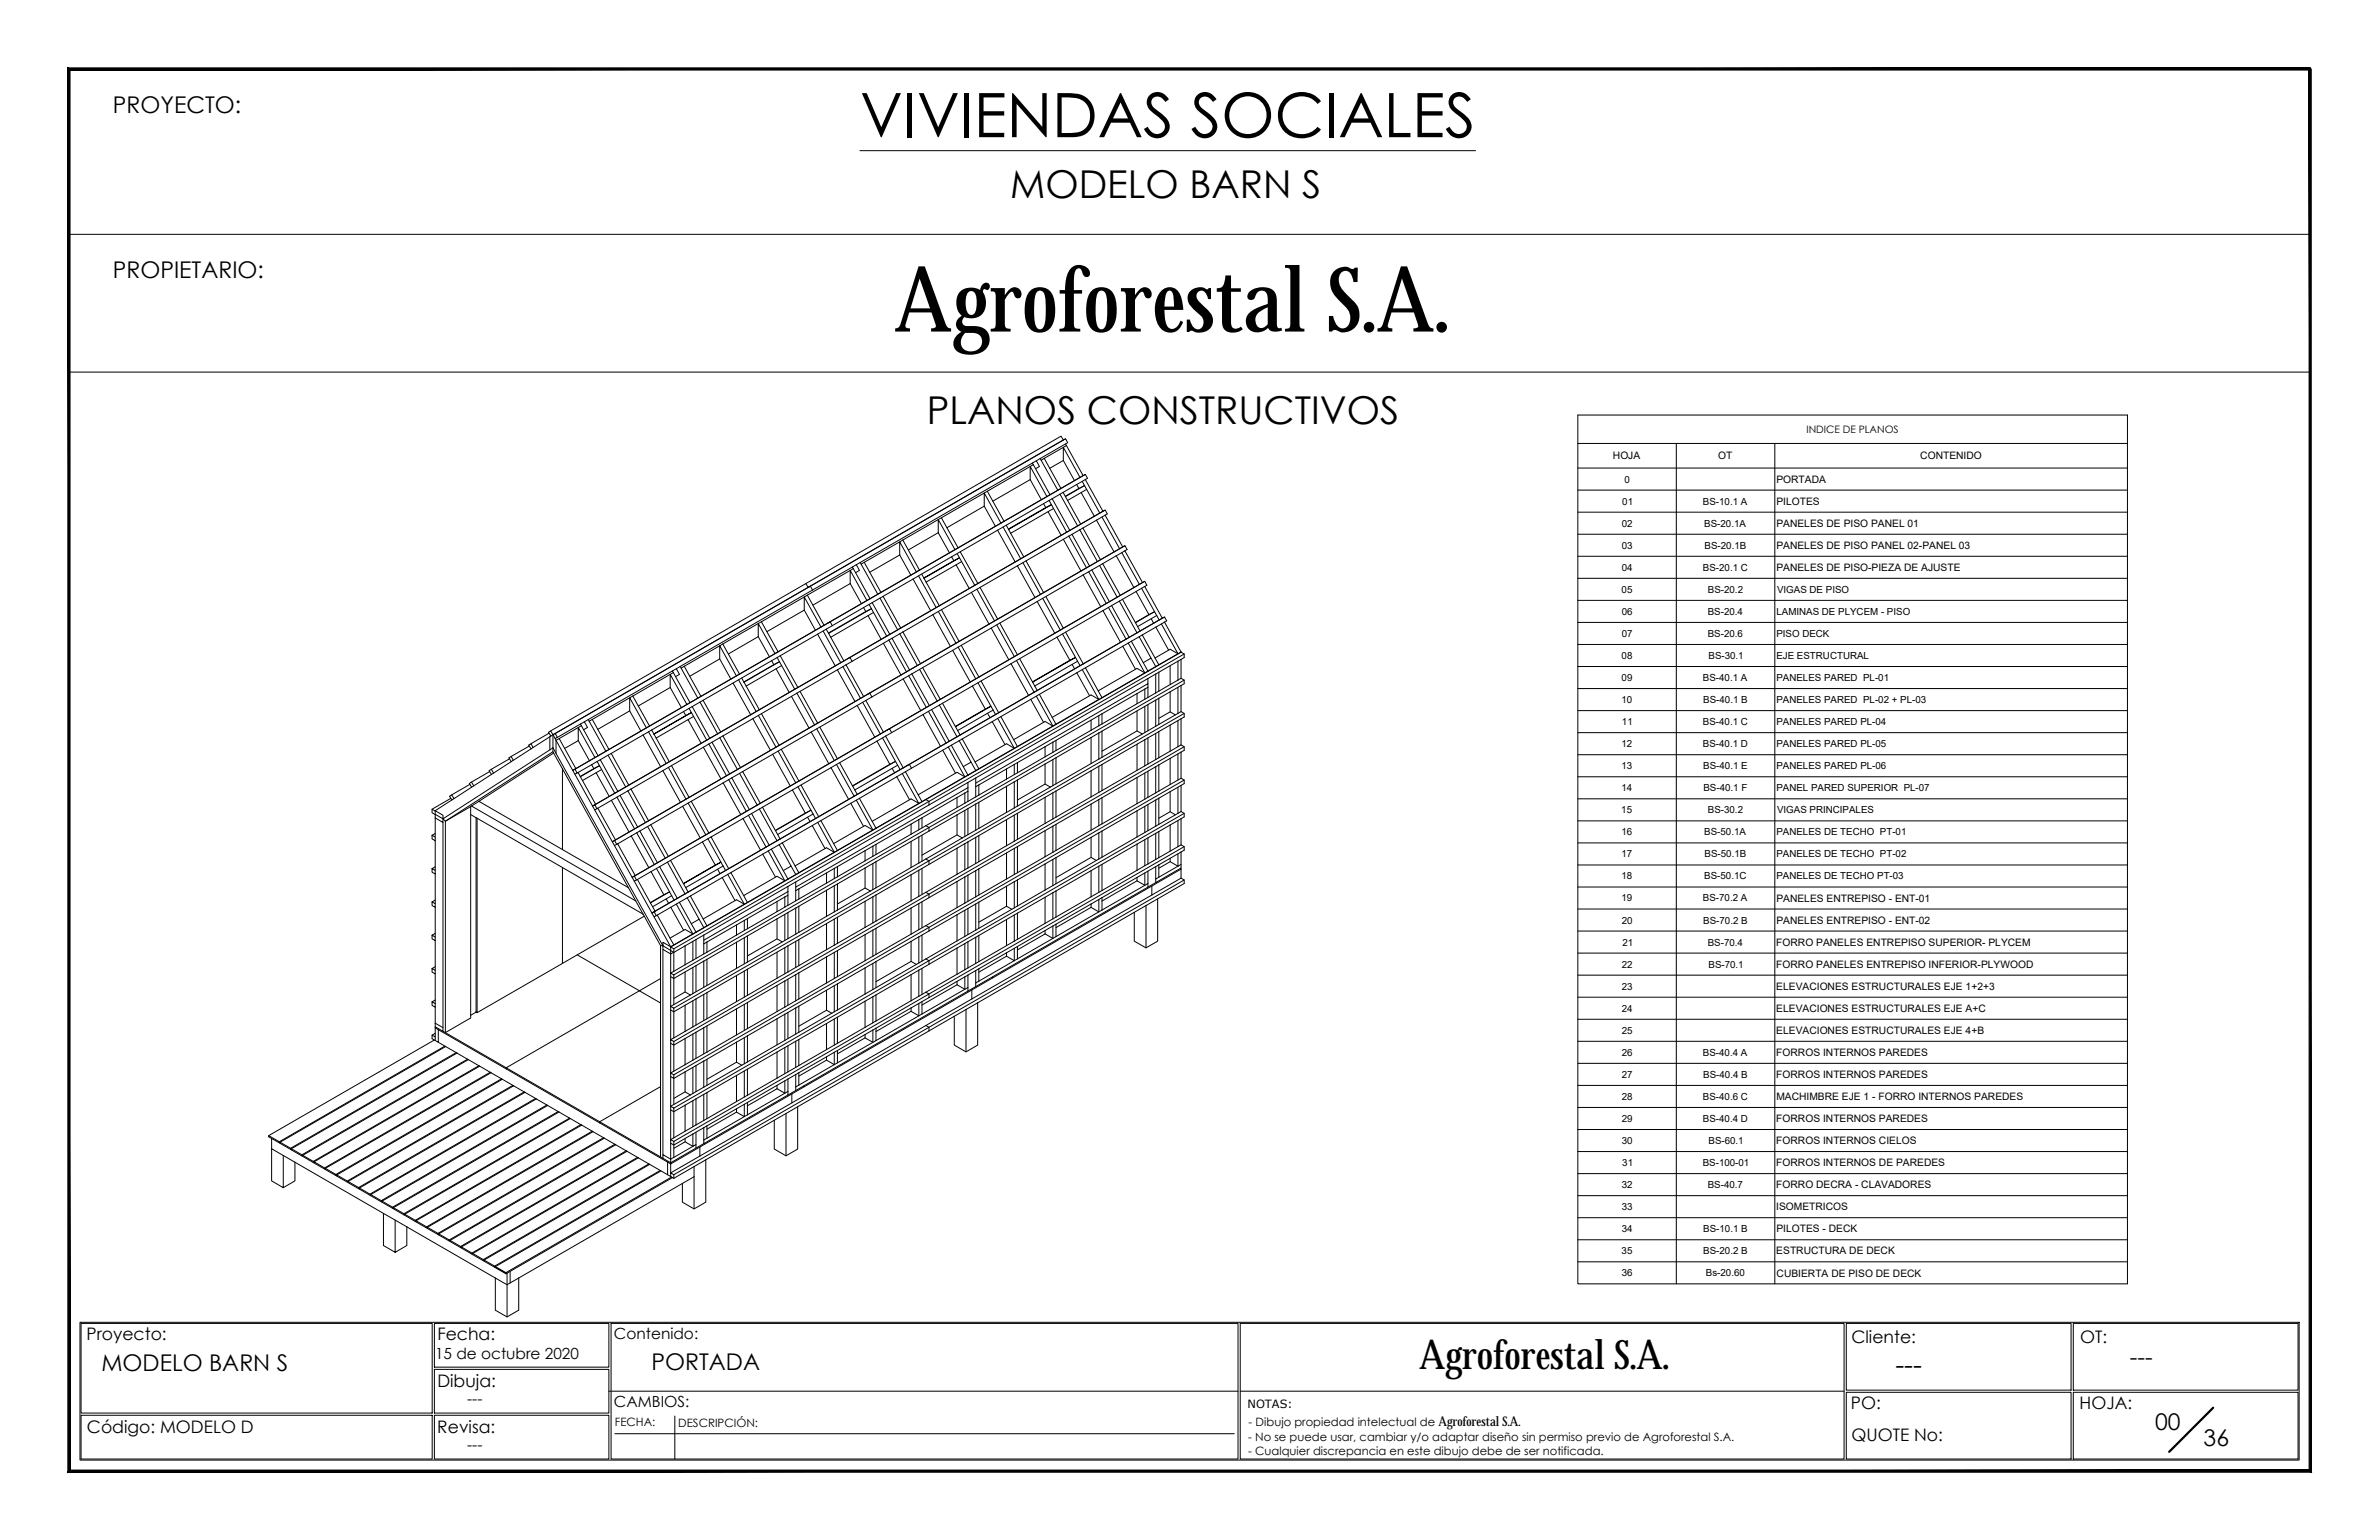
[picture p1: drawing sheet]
<svg xmlns="http://www.w3.org/2000/svg" width="432mm" height="279mm" viewBox="0 0 432 279" stroke-linecap="round" stroke-linejoin="round" font-family="sans-serif">
<defs><g id="words">
<text font-size="16.4" x="162.3" y="60.2">Agroforestal S.A.</text>
<text font-size="11.1" x="156.1" y="24.9">VIVIENDAS SOCIALES</text>
<text font-size="7.4" x="257.6" y="248.3">Agroforestal S.A.</text>
<g font-size="7">
<text x="183.4" y="35.9">MODELO BARN S</text>
<text x="168.2" y="77">PLANOS CONSTRUCTIVOS</text>
</g>
<text font-size="4.9" x="344" y="249.2">---</text>
<g font-size="4.2">
<text x="20.5" y="20.5">PROYECTO:</text>
<text x="20.5" y="50.5">PROPIETARIO:</text>
<text x="18.4" y="248.8">MODELO BARN S</text>
<text x="118.2" y="248.6">PORTADA</text>
<text x="386.6" y="247.6">---</text>
<text x="391.2" y="259.4">00</text>
<text x="400" y="262.3">36</text>
</g>
<g font-size="3.1">
<text x="15.7" y="243.2">Proyecto:</text>
<text x="79.4" y="243.2">Fecha:</text>
<text x="336.1" y="243.7">Cliente:</text>
<text x="377.6" y="243.6">OT:</text>
<text x="79.4" y="251.6">Dibuja:</text>
<text x="336" y="255.5">PO:</text>
<text x="377.5" y="255.5">HOJA:</text>
<text x="15.8" y="260">Código: MODELO D</text>
<text x="79.4" y="260.1">Revisa:</text>
<text x="336" y="261.5">QUOTE No:</text>
</g>
<g font-size="2.8">
<text x="111.4" y="242.9">Contenido:</text>
<text x="79" y="246.5">15 de octubre 2020</text>
<text x="84.8" y="254.8">---</text>
<text x="111.4" y="255.3">CAMBIOS:</text>
<text x="84.8" y="263.1">---</text>
</g>
<text font-size="2.4" x="261.1" y="258.8">Agroforestal S.A.</text>
<g font-size="2.1">
<text x="226.4" y="255.5">NOTAS:</text>
<text x="111.6" y="258.8">FECHA:</text>
<text x="123.1" y="258.8">DESCRIPCIÓN:</text>
<text x="226.6" y="261.4">- No se puede usar, cambiar y/o adaptar diseño sin permiso previo de Agroforestal S.A.</text>
<text x="226.6" y="263.9">- Cualquier discrepancia en este dibujo debe de ser notificada.</text>
<text x="226.6" y="258.8">- Dibujo propiedad intelectual de</text>
</g>
<g font-size="1.9">
<text x="292.8" y="83.4">HOJA</text>
<text x="311.9" y="83.4">OT</text>
<text x="327.9" y="78.5">INDICE DE PLANOS</text>
<text x="348.5" y="83.4">CONTENIDO</text>
<text x="322.4" y="87.6">PORTADA</text>
<text x="322.4" y="91.6">PILOTES</text>
<text x="322.4" y="95.6">PANELES DE PISO PANEL 01</text>
<text x="322.4" y="99.6">PANELES DE PISO PANEL 02-PANEL 03</text>
<text x="322.4" y="103.6">PANELES DE PISO-PIEZA DE AJUSTE</text>
<text x="322.4" y="163.6">PANELES ENTREPISO - ENT-01</text>
<text x="322.4" y="167.6">PANELES ENTREPISO - ENT-02</text>
<text x="322.4" y="171.6">FORRO PANELES ENTREPISO SUPERIOR- PLYCEM</text>
<text x="322.4" y="175.6">FORRO PANELES ENTREPISO INFERIOR-PLYWOOD</text>
<text x="322.4" y="179.6">ELEVACIONES ESTRUCTURALES EJE 1+2+3</text>
<text x="322.4" y="183.6">ELEVACIONES ESTRUCTURALES EJE A+C</text>
<text x="322.4" y="187.6">ELEVACIONES ESTRUCTURALES EJE 4+B</text>
<text x="322.4" y="191.6">FORROS INTERNOS PAREDES</text>
<text x="322.4" y="195.6">FORROS INTERNOS PAREDES</text>
<text x="322.4" y="203.6">FORROS INTERNOS PAREDES</text>
<text x="322.4" y="199.6">MACHIMBRE EJE 1 - FORRO INTERNOS PAREDES</text>
<text x="322.4" y="207.6">FORROS INTERNOS CIELOS</text>
<text x="322.4" y="211.6">FORROS INTERNOS DE PAREDES</text>
<text x="322.4" y="215.6">FORRO DECRA - CLAVADORES</text>
<text x="322.4" y="219.6">ISOMETRICOS</text>
<text x="322.4" y="227.6">ESTRUCTURA DE DECK</text>
<text x="322.4" y="223.6">PILOTES - DECK</text>
<text x="322.5" y="231.6">CUBIERTA DE PISO DE DECK</text>
</g>
<g font-size="1.8">
<text x="294.8" y="87.5">0</text>
<text x="294.3" y="95.5">02</text>
<text x="294.5" y="91.5">01</text>
<text x="309.1" y="91.6">BS-10.1 A</text>
<text x="309.3" y="95.6">BS-20.1A</text>
<text x="294.3" y="99.5">03</text>
<text x="309.4" y="99.6">BS-20.1B</text>
<text x="294.3" y="107.5">05</text>
<text x="294.3" y="103.5">04</text>
<text x="309.1" y="103.6">BS-20.1 C</text>
<text x="310" y="107.6">BS-20.2</text>
<text x="322.5" y="107.6">VIGAS DE PISO</text>
<text x="294.3" y="111.5">06</text>
<text x="310" y="111.6">BS-20.4</text>
<text x="322.4" y="111.6">LAMINAS DE PLYCEM - PISO</text>
<text x="294.3" y="119.5">08</text>
<text x="294.3" y="115.5">07</text>
<text x="310" y="115.6">BS-20.6</text>
<text x="310.1" y="119.6">BS-30.1</text>
<text x="322.4" y="115.6">PISO DECK</text>
<text x="322.4" y="119.6">EJE ESTRUCTURAL</text>
<text x="294.3" y="123.5">09</text>
<text x="309.1" y="123.6">BS-40.1 A</text>
<text x="322.4" y="123.6">PANELES PARED PL-01</text>
<text x="294.3" y="127.6">10</text>
<text x="294.4" y="131.6">11</text>
<text x="309.1" y="131.6">BS-40.1 C</text>
<text x="309.1" y="127.6">BS-40.1 B</text>
<text x="322.4" y="127.6">PANELES PARED PL-02 + PL-03</text>
<text x="322.4" y="131.6">PANELES PARED PL-04</text>
<text x="294.3" y="135.6">12</text>
<text x="309.1" y="135.6">BS-40.1 D</text>
<text x="322.4" y="135.6">PANELES PARED PL-05</text>
<text x="294.3" y="139.6">13</text>
<text x="294.3" y="143.6">14</text>
<text x="309.1" y="139.6">BS-40.1 E</text>
<text x="309.2" y="143.6">BS-40.1 F</text>
<text x="322.4" y="139.6">PANELES PARED PL-06</text>
<text x="322.4" y="143.6">PANEL PARED SUPERIOR PL-07</text>
<text x="294.3" y="147.6">15</text>
<text x="310" y="147.6">BS-30.2</text>
<text x="322.5" y="147.6">VIGAS PRINCIPALES</text>
<text x="294.3" y="151.6">16</text>
<text x="294.3" y="155.6">17</text>
<text x="309.3" y="151.6">BS-50.1A</text>
<text x="309.4" y="155.6">BS-50.1B</text>
<text x="322.4" y="151.6">PANELES DE TECHO PT-01</text>
<text x="322.4" y="155.6">PANELES DE TECHO PT-02</text>
<text x="294.3" y="159.6">18</text>
<text x="309.3" y="159.6">BS-50.1C</text>
<text x="322.4" y="159.6">PANELES DE TECHO PT-03</text>
<text x="294.3" y="163.6">19</text>
<text x="294.4" y="167.6">20</text>
<text x="309.1" y="163.6">BS-70.2 A</text>
<text x="309.1" y="167.6">BS-70.2 B</text>
<text x="294.5" y="171.6">21</text>
<text x="310" y="171.6">BS-70.4</text>
<text x="294.4" y="175.6">22</text>
<text x="294.4" y="179.5">23</text>
<text x="310.1" y="175.6">BS-70.1</text>
<text x="294.4" y="183.6">24</text>
<text x="294.3" y="187.5">25</text>
<text x="294.4" y="191.5">26</text>
<text x="309.1" y="191.6">BS-40.4 A</text>
<text x="294.4" y="195.6">27</text>
<text x="309.1" y="195.6">BS-40.4 B</text>
<text x="294.3" y="199.5">28</text>
<text x="294.3" y="203.5">29</text>
<text x="309.1" y="199.6">BS-40.6 C</text>
<text x="309.1" y="203.6">BS-40.4 D</text>
<text x="294.3" y="207.5">30</text>
<text x="310.1" y="207.6">BS-60.1</text>
<text x="294.3" y="215.6">32</text>
<text x="294.5" y="211.6">31</text>
<text x="309.1" y="211.6">BS-100-01</text>
<text x="310" y="215.6">BS-40.7</text>
<text x="294.3" y="219.6">33</text>
<text x="294.3" y="227.6">35</text>
<text x="294.3" y="223.6">34</text>
<text x="309.1" y="223.6">BS-10.1 B</text>
<text x="309.1" y="227.6">BS-20.2 B</text>
<text x="294.3" y="231.6">36</text>
<text x="309.6" y="231.6">Bs-20.60</text>
</g>
</g></defs>
<!-- layer: 0 -->
<g fill="none" stroke="#000" stroke-width=".18">
<path d="M12.5 42.5h406.8M12.5 67.5h406.8M193.4 79.6l-46.7 27M163.9 98l3 5.4M163.9 98l-7 4M170.3 96.6v-2.3l3 5.4M170.3 96.6l-5.4 3.2M170.3 96.6l2 3.7M170.9 93.9l3 5.5-.6 .3M173.3 99.7l-6.4 3.7M178.6 91.8v-2.3l3.1 5.4M178.6 91.8l-6.7 3.9"/>
<path d="M178.6 91.8l2.1 3.7 1-.6M179.2 89.1l3 5.5M179.2 89.1l-15.3 8.9M181.1 96.2l-8.4 4.8M181.1 96.2l3.2 5.7M182.1 95.6l3.2 5.8M182.2 94.6l-.5 .3M182.6 95.3l.5 .8M183 96l7.8-4.4-7.7 4.5 .3 .7M183.4 96.8l2.4 4.2M187 87v-2.4l3 5.5M187 87l-6.8 3.9"/>
<path d="M187 87l2 3.7M187.4 84l.1 .3M187.4 84l-32 18.5M187.5 84.3l-8.3 4.8M187.5 84.3l.5 .7M188 85l2.6 4.8M188.1 83.6l.6 1-.7 .4M188.1 83.6l-.7 .4M188.8 83.2l5-2.9-.4-.7-.4 .2-.4-.7-46.3 26.8M188.8 83.2l.2 .3M188.8 83.2l-.7 .4M189.4 91.4l-8.3 4.8"/>
<path d="M189.4 91.4l.4 .7M189.5 83.2l-.5 .3 3 5.4M189.5 83.2l3.1 5.4-2 1.2M190 90.1l-7.8 4.5M190.2 92.8l2.4 4.3M190.4 90.8l.8 1.5M190.4 90.8l-1 .6M190.6 89.8l-.6 .3M191 90.5l3.2 5.7M191 90.5l-.6 .3M191.2 92.3l-7.8 4.5M191.2 92.3l2.4 4.3"/>
<path d="M192.4 89.7l3.2 5.7M192.4 89.7l-1.4 .8M193 89.3l.4 .8M193 89.3l-.6 .4M193 83.5v-2.3l3 5.4M193 83.5l2 3.7 1.6-.9M193 83.5l-2.5 1.5M193 97.8l-8.3 4.9M193 97.8l3.2 5.8 1-.6M193.4 90.1l.4 .7M193.4 80.5l.2 .3M193.6 80.8l3 5.5"/>
<path d="M193.6 80.8l-4.1 2.4M193.8 90.8l2.4 4.3M194 97.3l3.2 5.7M194.6 96.9l3.2 5.8M194.6 96.9l-1.6 .9M195.4 87.9l.4 .7M195.4 87.9l-2.4 1.4M195.6 95.4l-9.8 5.6M196 96.1l3.2 5.8M196 96.1l-1.4 .8M196.2 95.1l-.6 .3M196.2 89.4l2.4 4.3"/>
<path d="M196.4 87.3l.5 .8-3.5 1.9M196.6 95.8l3.1 5.7M196.6 95.8l-.6 .3M196.6 86.3l.4-.2 .4 .7-.4 .2M197 87l-1.6 .9M197 87l3.2 5.8M197 86.1l-92.6 53.5M197.2 88.8l-.3-.7-3.5 2M197.2 88.8l-3.4 2M197.2 88.8l2.4 4.3M198.6 93.7l-2.4 1.4M199 94.4l3.2 5.7"/>
<path d="M199 94.4l-2.4 1.4M200 93.8l3.2 5.7M200.2 92.8l.4-.3 .4 .7-.4 .3M200.2 92.8l-1.6 .9M200.6 93.5l-1.6 .9M200.6 93.5l3.2 5.7M200.6 92.5l-93.1 53.7 .4 .7 .5-.2-.4-.7M203.8 99.2l.4-.2 .4 .7-.4 .2M203.8 99.2l-1.6 .9M204.2 99.9l-1.6 .9M204.2 99.9l3.2 5.8M204.2 99l-93.1 53.7 .4 .7 .4-.2-.4-.7"/>
<path d="M130.6 119.5v-2.3l3.1 5.4M130.6 119.5l-5.4 3.2M130.6 119.5l2.1 3.7M131.2 116.8l3 5.5M131.2 116.8l-7 4.1M137.6 115.5v-2.4l3.1 5.5M137.6 115.5l2.1 3.7M137.6 115.5l-5.4 3.1M138.2 112.8l3 5.4M138.2 112.8l-7 4M140 119.9l-6.9 4M140 119.9l.5 .7"/>
<path d="M140.7 118.6l-6.5 3.7M141.1 119.3l.4 .8-6.5 3.7M141.2 118.2l-.5 .4M141.6 119l3.2 5.7M146 110.7v-2.4l3 5.5M146 110.7l2 3.6M146 110.7l-6.8 3.9M146.5 108l3.1 5.4M146.5 108l-8.3 4.8M146.7 106.6l-.4-.7-46.4 26.7M146.7 106.6l.4-.2 .4 .7M146.7 106.6l-46.3 26.7v2.4"/>
<path d="M147.1 106.4l-46.3 26.7M147.5 107.1l-24.7 14.2M148.4 115.1l-8.4 4.8M148.4 115.1l3.2 5.7M149 113.8l-7.8 4.4M149.4 114.5l3.2 5.7M149.6 113.4l-.6 .4M150 114.2l.4 .7M150 114.2l-1.6 .9M150.3 113l.4-.2 .4 .7M150.3 113l-.7 .4M150.8 115.6l2.4 4.3"/>
<path d="M151.1 113.5l-1.1 .7M153.9 119.5l.4-.2 .4 .7M154.3 105.9v-2.4l3 5.4M154.3 105.9l2 3.6M154.3 105.9l-6.8 3.9M154.7 120l-1.1 .6M154.7 102.9l.2 .3M154.9 103.2l-8.4 4.8M154.9 103.2l.4 .7M155.3 103.9l2.6 4.7M155.4 102.5l.6 1-.7 .4M155.4 102.5l-7.9 4.6"/>
<path d="M156.1 102.1l.2 .3M156.7 110.2l.4 .8M156.7 110.2l-5.6 3.3M156.9 102l-.6 .4 3 5.4M156.9 102l3 5.5M157.3 108.9l-7 4.1M157.6 111.7l2.3 4.3M157.7 109.7l.5 .7-7.8 4.5M157.7 109.7l-1 .5M157.9 108.6l-.6 .3M158.3 109.3l3.2 5.8-.6 .3M158.3 109.3l-.6 .4"/>
<path d="M158.5 111.1l-.3-.7-7.8 4.5 .4 .7M158.5 111.1l-7.7 4.5M158.5 111.1l2.4 4.3M159.3 107.8l-1.4 .8M159.7 108.5l3.2 5.8 .6-.4M159.7 108.5l-1.4 .8M159.9 107.5l-.6 .3M159.9 116l-7.3 4.2M160.3 108.2l3.2 5.7M160.3 108.2l-.6 .3M160.3 116.7l3.2 5.8M160.3 116.7l-5.6 3.3"/>
<path d="M160.9 115.4l-1 .6M161.3 116.1l3.2 5.8M161.3 116.1l-1 .6M161.9 115.8l3.2 5.7M161.9 115.8l-.6 .3M163.3 100.7v-2.4l3 5.5M163.3 100.7l-5.4 3.1M163.3 100.7l2 3.6M163.3 115l3.2 5.7M163.3 115l-1.4 .8M163.9 114.7l3.2 5.7M165.7 105.1l3.2 5.7"/>
<path d="M165.7 105.1l-5.4 3.1M166.3 103.8l-6.4 3.7M166.7 104.5l3.2 5.7-6.4 3.7M166.9 103.4l-.6 .4M167.3 104.2l.4 .7M167.7 104.9l6.4-3.7-6.4 3.7M167.7 104.9l.4 .7M168.1 105.6l2.4 4.3 6.4-3.7M169.3 111.5l3.2 5.8M169.3 111.5l-6 3.5M170.3 110.9l3.2 5.8M170.9 110.6l3.2 5.8"/>
<path d="M172.7 101l-7 4.1M172.7 101l.4 .7M172.9 118l3.2 5.7M172.9 118l-5.4 3.1M173.5 116.7l-6.4 3.7M173.5 102.5l2.4 4.3M173.7 100.4l.8 1.5M173.9 117.4l3.2 5.8-6.4 3.7M174.1 116.4l-.6 .3M174.3 100.1l3.2 5.8M174.5 117.1l3.2 5.7 6.4-3.7M174.5 101.9l-6.4 3.7"/>
<path d="M174.5 101.9l2.4 4.3M176.3 107.5l-7 4M176.3 107.5l3.2 5.7M177.3 106.9l3.2 5.7M177.5 105.9l-.6 .3M177.9 106.6l3.2 5.7M179.9 114l-7 4M179.9 114l3.2 5.7M180.5 112.6l-6.4 3.8M180.9 113.4l3.2 5.7M181.1 112.3l-.6 .3M181.5 113l3.2 5.8"/>
<path d="M184.5 119.8l3.2 5.8M184.7 102.7l-8.4 4.8M184.7 102.7l3.2 5.7M184.7 118.8l-.6 .3M185.1 119.5l2.3 4.3M185.3 101.4l-7.8 4.5M185.7 102.1l3.1 5.7M185.8 101l-.5 .4M186.2 101.8l3.2 5.7-.6 .3M188.3 109.1l-8.4 4.9M188.3 109.1l3.1 5.8M188.8 107.8l-7.7 4.5"/>
<path d="M189.3 108.6l3.1 5.7M189.8 108.2l3.2 5.8M191.8 115.6l-8.3 4.8M191.8 115.6l2.4 4.2M192.4 114.3l-7.7 4.5M192.8 115l2.8 5M193 114l-.6 .3M193.4 114.7l3.2 5.7M195.6 120l-7.8 4.5M195.6 120l.4 .8M196.6 104.3l-8.3 4.8M196.6 104.3l3.2 5.8"/>
<path d="M197.6 103.7l3.2 5.8M197.6 103.7l-1 .6M197.8 102.7l-.6 .3M198.2 103.4l3.2 5.8M198.2 103.4l-.6 .3M199.2 101.9l-1.4 .8M199.6 102.6l3.2 5.7M199.6 102.6l-1.4 .8M199.7 101.5l-.5 .4M200.1 102.3l3.2 5.7M200.1 102.3l-.5 .3M200.2 110.8l-8.4 4.8"/>
<path d="M200.2 110.8l3.2 5.7M200.8 109.5l-7.8 4.5M201.2 110.2l3.2 5.8M201.4 109.2l-.6 .3M201.8 109.9l3.1 5.7M201.8 109.9l-1.6 .9M202.2 100.1l-2.5 1.4M202.6 100.8l3.2 5.8M202.6 100.8l-2.5 1.5M202.8 108.3l-1.4 .9M203.2 109.1l3.2 5.7M203.2 109.1l-1.4 .8"/>
<path d="M203.6 100.3l3.2 5.7M203.7 108.7l2.4 4.3M203.8 117.3l-8.4 4.8M203.8 117.3l2.3 4.1M204.4 116l-7.8 4.4M204.8 116.7l3 5.4M204.8 116.7l-1 .6M204.9 115.6l-.5 .4M205.3 116.3l2.2 3.9M205.3 116.3l-.5 .4M205.8 106.6l-3 1.7M206.1 113l.4 .7"/>
<path d="M206.2 107.3l2.3 4.2M206.2 107.3l-3 1.8M206.4 114.8l-1.5 .8M206.5 113.7l.4 .8M206.8 115.5l2.1 3.9-1.4 .8 .9 1.6M206.8 115.5l-1.5 .8M206.9 114.5l-.5 .3M207.2 106.7l2.4 4.3-3.5 1.9M207.3 115.2l3 5.4M207.3 115.2l-.5 .3M207.4 105.7l.4-.2 .4 .7-.4 .2M207.4 105.7l-1.6 .9"/>
<path d="M207.8 106.4l-1.6 .9M207.8 106.4l3.2 5.8M207.8 105.5l-92.7 53.5M208.9 119.4l.9 1.5M208.9 112.3l.5 .8M209.4 113.1l-2.5 1.4M209.8 113.8l2.3 4.2M209.8 113.8l-2.5 1.4M210 111.7l-.4-.7-3.5 2M210 111.7l-3.5 2M210 111.7l.4 .8M210.8 113.2l3 5.4-3.5 2"/>
<path d="M211 112.2l.4-.3 .4 .7-.4 .3M211 112.2l-1.6 .9M211.4 112.9l-1.6 .9M211.4 112.9l3 5.4M211.4 111.9l-93.1 53.7 .4 .7 .4-.2-.4-.7M213.8 120l-3.5 2M213.8 120v3.4M214.4 118.3l-.6 .3-1.4-.8-2.8 1.6M214.4 118.3l.5 .3v.7l-.5 .3M214.4 118.3h.1M214.4 119.6v3.5M214.4 118.3l-4.6 2.7"/>
<path d="M214.4 119.6l-.6 .4M214.9 118.6l-92.6 53.5M88.8 139.8l.4-.2 .4 .7-.4 .2zM88.9 140l-3.3 1.9M92.4 137.5l.4-.2 .4 .6-.4 .3zM92.5 137.7l-3.3 1.9M92.8 138.2l-3.2 2.1M96 135.2l.4-.3 .4 .7-.4 .3zM96.1 135.4l-3.3 1.9M96.4 135.9l-3.2 2M99.6 132.9l.3-.3 .5 .7-.4 .3zM99.7 133l-3.3 1.9"/>
<path d="M99.8 133.7v2.3l-19.4 12.6v-.7l-1.4-.8M99.8 133.7l-3 1.9M100 133.6l-.2 .1M100.4 135.7v.7l-19.6 12.6 4.6-2.7M100.4 133.3l.4-.2 .4 .7-.4 .2zM100.4 136.4l1.7 3.1M100.4 135.7l.5 1M100.4 135.7l-.6 .3M100.5 136.6l-13.6 8.8M100.8 134l3.1 5.8 .6-.4M101.5 134l-.6 .3v2.4l19.4 34.9v-.6l1.4 .8 .6-.4-3-5.4M101.5 134l3 5.4"/>
<path d="M102.1 139.5v14.6M102.1 139.5l14.6 26.4M103.9 139.8l.5-.2 .4 .7-.5 .2zM105 134.4v-2.4l3 5.4M105 134.4l-2.5 1.4M105 134.4l2 3.6M105.4 131.4l.5 1M105.4 131.4l-4.2 2.4M105.5 131.7l-4 2.3M105.9 132.4l2.7 4.7M106.1 131l.5 1-.7 .4M106.1 131l-.7 .4"/>
<path d="M106.8 130.5l.1 .4M106.8 130.5l-.7 .5M107 138l-2.5 1.4M107.4 138.7l.4 .7M107.4 138.7l-2.5 1.5M107.5 130.5l-.6 .4 3.1 5.4M107.5 130.5l3 5.5M108 137.4l-1 .6M108.4 138.2l.4 .7-3.5 2M108.4 138.2l-1 .5M108.6 137.1l-.6 .3M109 137.8l3.1 5.8"/>
<path d="M109 137.8l-.6 .4M109.2 139.6l-.4-.7-3.5 2M109.2 139.6l-3.5 2M109.2 139.6l2.4 4.3M110 136.3l-1.4 .8M110.4 137l3.2 5.8M110.5 136l-.5 .3M110.9 136.7l3.2 5.7M114.3 129v-2.4l3 5.4-1 .6M114.3 129l-5.8 3.3M114.3 129l2 3.6M114.9 126.3l-7.4 4.2"/>
<path d="M116.3 132.6l-5.8 3.4M116.7 133.4l-7.7 4.4M116.7 133.4l3.2 5.7M117.7 132.8l3.2 5.7M118.3 132.4l.4 .8M118.3 132.4l-1.6 1M118.7 133.2l6.8-3.9-6.8 3.9 .4 .7M118.7 133.2h.1M119.1 133.9l2.4 4.3M119.9 139.1l-5.8 3.3M120.3 139.8l3.2 5.8M120.9 138.5l-1 .6"/>
<path d="M121.3 139.2l3.2 5.8M121.3 139.2l-6.8 4M121.5 138.2l-.6 .3M121.6 124.7v-2.3l3.1 5.4-6.8 3.9-3-5.4M121.6 124.7l2.1 3.7M121.6 124.7l-5.7 3.4M121.9 138.9l3.2 5.8M121.9 138.9l-.6 .3M122 121.7l.2 .3M122 121.7l-15.2 8.8M122.2 122l-7.3 4.3M122.2 122l.4 .8"/>
<path d="M122.8 121.3l.5 1.1-.7 .4M122.8 121.3l-.8 .4M123.5 120.9l.1 .3M124.1 129.1l.4 .7M124.1 129.1l-5.8 3.3M124.2 120.9l-.6 .3 3.1 5.5-1.5 .8-2.6-4.7M124.2 120.9l3 5.4 6.5-3.7M124.9 130.6l2.4 4.3M125.1 128.5l.8 1.5M125.1 128.5l-1 .6M125.6 128.2l3.2 5.7M125.6 128.2l-.5 .3"/>
<path d="M125.9 130l-6.8 3.9M125.9 130l2.4 4.3M127.1 127.4l3.1 5.7M127.1 127.4l-1.5 .8M127.6 127.1l3.2 5.7M127.6 127.1l-.5 .3M127.7 135.6l3.2 5.7M127.7 135.6l-5.8 3.3M128.3 134.3l-6.8 3.9M128.7 135l3.2 5.7M128.7 135l-1 .6M128.8 133.9l-.5 .4"/>
<path d="M129.2 134.7l3.2 5.7M129.2 134.7l-.5 .3M130.2 133.1l-1.4 .8M130.6 133.8l3.2 5.8M130.6 133.8l-1.4 .9M130.8 132.8l-.6 .3M131.2 133.5l3.2 5.8M133.1 123.9l3.1 5.8M133.1 123.9l-5.5 3.2M133.8 139.6l-1.4 .8M134 123.3l3.2 5.8M134.2 122.3l-.5 .3"/>
<path d="M134.4 139.3l-.6 .3M134.6 123l.4 .8M134.8 140l3.2 5.7M134.8 140l-.6 .3M135 123.8l.4 .7M135.4 124.5l2.4 4.3M136.6 130.4l3.2 5.7M136.6 130.4l-6 3.4M137.2 129.1l-6.4 3.7M137.6 129.8l3.2 5.8M137.8 128.8l-.6 .3M138.2 129.5l3.2 5.7"/>
<path d="M140.2 136.9l3.2 5.7M140.2 136.9l-5.4 3.1M140.8 135.6l-6.4 3.7M140.9 121.3l2.3 4.3M141.2 136.3l3.2 5.7M141.4 135.2l-.6 .4M141.8 135.9l3.2 5.8M141.9 120.8l-.4-.7-6.5 3.6M141.9 120.8l-6.5 3.7M141.9 120.8l2.4 4.2M143.6 126.3l-7 4.1M143.6 126.3l3.2 5.8"/>
<path d="M144.3 125l-6.5 3.8M144.6 125.8l3.2 5.7M144.6 125.8l-1 .5M144.8 124.7l-.5 .3M145.2 125.4l3.2 5.8M147.2 132.8l-7 4.1M147.2 132.8l3.2 5.8M147.8 131.5l-6.4 3.7M148.2 132.2l3.2 5.8M148.4 131.2l-.6 .3M148.8 131.9l3.2 5.8M150.8 139.3l-7 4"/>
<path d="M150.8 139.3l3.2 5.7M151.4 138l-6.4 3.7M151.8 138.7l3.2 5.8M152 121.5l3.2 5.8M152 121.5l-7.4 4.3M152 137.7l-.6 .3M152.4 138.4l2.4 4.2M152.6 120.2l-7.8 4.5M153 120.9l3.2 5.8M153.6 120.6l-1.6 .9M153.6 120.6l3.1 5.8M155.6 128l-8.4 4.8"/>
<path d="M155.6 128l3.2 5.7M156.2 126.7l-7.8 4.5M156.6 127.4l3.2 5.8M156.7 126.4l-.5 .3M157.2 127.1l-1.6 .9M157.2 127.1l3.1 5.7M157.5 126l.4-.2 .4 .6M157.5 126l-.8 .4M159.2 134.5l-8.4 4.8M159.2 134.5l2.3 4.2M159.8 133.2l-7.8 4.5M160.2 133.9l2.3 4.2-7.8 4.5"/>
<path d="M160.7 133.6l-1.5 .9M160.7 133.6l3.2 5.7M161 132.4l.5-.2 .4 .7M161 132.4l-1.2 .8M161.9 132.9l-1.2 .7M161.9 139.4l.5 .8M162.9 138.8l-.4-.7-7.7 4.5 .4 .7M162.9 138.8l-7.7 4.5M162.9 138.8l.5 .8M163.4 139.6l-7.8 4.5M163.5 122.5l-6 3.5M163.9 123.2l3.2 5.7"/>
<path d="M163.9 123.2l-6.7 3.9M163.9 139.3l-.5 .3M164.5 121.9l-1 .6M164.6 138.9l.5-.2 .3 .7M164.6 138.9l-.7 .4M164.9 122.6l3.2 5.7M164.9 122.6l-1 .6M165.1 121.5l-.6 .4M165.5 122.3l3.2 5.7-.6 .3M165.5 122.3l-.6 .3M166.9 121.5l3.2 5.7 .6-.3M166.9 121.5l-1.4 .8"/>
<path d="M167.1 120.4l-2 1.1M167.5 121.1l3.2 5.8M167.5 121.1l-.6 .4M167.5 129.6l3.2 5.8M167.5 129.6l-5.6 3.3M168.1 128.3l-7.1 4.1M168.5 129.1l3.2 5.7M168.5 129.1l-1 .5M169.1 128.7l3.2 5.8M169.1 128.7l-.6 .4M170.5 127.9l3.2 5.8M170.5 127.9l-1.4 .8"/>
<path d="M171.1 127.6l2.3 4.2M171.1 136.1l2.3 4.2M171.1 136.1l-6.8 3.9M171.7 134.8l-7.1 4.1M172.1 135.5l3 5.4-7.8 4.5M172.1 135.5l-1 .6M172.3 134.5l-.6 .3M172.7 135.2l2.1 3.9M172.7 135.2l-.6 .3M173.4 131.8l6.5-3.7-6.5 3.7M173.4 131.8l.9 1.5M174.1 134.4l2.2 3.9-1.5 .8 .9 1.5"/>
<path d="M174.1 134.4l-1.4 .8M174.3 133.3l-2 1.2M174.7 134.1l3 5.4M174.7 134.1l-.6 .3M176.3 138.3l.8 1.5M176.5 124.5l2.3 4.2M176.5 124.5l-6 3.4M177.1 139.8l-9 5.3M177.5 123.9l3.2 5.7M177.7 139.5l-2 1.1M178.1 123.5l3.2 5.8M179.2 129.4l.5 .8"/>
<path d="M180.1 130.9l2.3 4.2M180.1 130.9l-5.4 3.2M180.3 128.8l-6.5 3.7M180.7 129.6l-6.4 3.7M181.1 130.3l3 5.5-6.4 3.7M181.3 129.3l-.6 .3M181.7 130l3 5.4M182.7 139.5l-5 2.9M182.7 139.5v1.9M183.5 120.4l-7 4.1M183.5 120.4l3.2 5.8M184.1 138.7v1.8"/>
<path d="M184.1 138.7l-1.4 .8M184.7 135.4l-.6 .4-1.4-.9-5.7 3.3M184.7 138.4v1.8M187.1 126.9l-7 4M187.1 126.9l2.3 4.2M187.4 123.7l7.8-4.4-7.8 4.5 .4 .7M187.7 125.6l-6.4 3.7M187.8 124.5l.5 .8M188.1 126.3l3 5.4-6.4 3.7M188.3 125.3l-.6 .3M188.7 126l3 5.4M189.7 135.5v1.8"/>
<path d="M189.7 138.6v3.7M189.7 135.5l-5.6 3.2M189.7 138.6l-5 2.9M189.7 137.3l-5 2.9M191.1 136.5l-1.4 .8M191.1 134.7v1.8M191.1 137.8v4.7M191.1 137.8l-1.4 .8M191.1 134.7l-1.4 .8M191.7 131.4l-.6 .3-1.4-.8-5.7 3.3M191.7 134.3l-.6 .4M191.7 134.3v1.9"/>
<path d="M191.7 137.5v4.7M191.7 136.2l-.6 .3M191.7 137.5l-.6 .3M194.6 120.5l.4 .8M195.4 122.1l-8.3 4.8M195.4 122.1l2.4 4.1M196 120.8l-7.7 4.5M196.4 121.5l3 5.4-7.7 4.5M196.6 120.4l-.6 .4M197 121.2l3 5.4-.6 .3-1.4-.8-7 4.1M198 132.5l-6.3 3.7M198 130.7v1.8"/>
<path d="M198 133.8v4.7M198 139.8v4.8M198 138.5l-6.3 3.7M198 139.8l-6.3 3.7M198 133.8l-6.3 3.7M199.4 129.8l-7.7 4.5M199.4 129.8v1.9M199.4 133v4.7M199.4 139v4.8M199.4 137.7l-1.4 .8M199.4 133l-1.4 .8M199.4 131.7l-1.4 .8"/>
<path d="M199.4 139l-1.4 .8M200 132.7v4.7M200 131.3l-.6 .4M200 129.5l-.6 .3M200 129.5v1.8M200 138.7v4.7M200 137.4l-.6 .3M200 132.7l-.6 .3M200 138.7l-.6 .3M206.4 125.8v1.9M206.4 129v3.6M206.4 135v4.8"/>
<path d="M206.4 125.8l-6.4 3.7M207.3 133.2l-.9-.6-6.4 3.7M207.8 134.2l-7.8 4.5M207.8 128.2l-7.8 4.5M207.8 138.9l-7.8 4.5M207.8 125v1.9M207.8 128.2v4.7M207.8 134.2v4.7M207.8 125l-1.4 .8M208.4 124.7v-.7l-31.3 18.1v.6M208.4 121.8l-.6 .3-1.4-.8-7.1 4M208.4 126.5l-8.4 4.8"/>
<path d="M208.4 132.6l-8.4 4.8M208.4 138.6l-.6 .3M208.4 121.8h.1M208.4 123.1v.9M208.4 124.7v1.8M208.4 127.8v4.8M208.4 133.9v4.7M208.4 139.9v4.8M208.4 124.7l-.6 .3M208.4 121.8l-31.3 18M208.4 123.1l-31.3 18M209.8 133.1l-2 1.1"/>
<path d="M209.8 127l-2 1.2M209.8 139.1l-3.4 2M209.8 137.8l-1.4 .8M209.8 131.8l-1.4 .8M209.8 125.7l-1.4 .8M209.8 121l-1.4 .8M209.8 120.9l-1.4 .9M209.8 120.9v.1M209.8 122.3v3.4M209.8 127v4.8M209.8 133.1v4.7M209.8 139.1v4.7"/>
<path d="M209.8 122.3l-1.4 .8M210.3 126.7v4.7M210.3 137.5l-.5 .3M210.3 131.4l-.5 .4M210.3 125.4l-.5 .3M210.3 122v3.4M210.3 132.7v4.8M210.3 138.8v4.7M210.3 120.6l-.5 .3M210.3 122l-.5 .3M210.3 132.7l-.5 .4M210.3 126.7l-.5 .3"/>
<path d="M210.3 138.8l-.5 .3M212.4 120.8v3.4M212.4 125.5v3.6M212.4 131.6v4.7M212.4 137.6v4.7M212.4 131.6l-2.1 1.1M212.4 125.5l-2.1 1.2M212.4 137.6l-2.1 1.2M213.3 129.7l-.9-.6-2.1 1.2M213.8 123.4l-3.5 2M213.8 135.5l-3.5 2M213.8 129.4l-3.5 2"/>
<path d="M213.8 124.7v4.7M213.8 130.7v4.8M213.8 136.8v4.7M214.4 123.1l.5 .3v.6l-.5 .4M214.4 129.1l.5 .3v.7l-.5 .3M214.4 135.1l.5 .4v.6l-.5 .4M214.4 130.4l-2 1.2M214.4 124.4l-2 1.1M214.4 136.5l-2 1.1M214.4 123.1l-.6 .3M214.4 124.4v4.7M214.4 130.4v4.7"/>
<path d="M214.4 136.5v4.7M214.4 135.1l-.6 .4M214.4 129.1l-.6 .3M214.9 123.4l-92.6 53.5-.6-.3v.6l.6 .3v-.6M214.9 129.4l-92.6 53.5M214.9 135.5l-92.6 53.5M78.4 146.8l.6 .3M79 147.7l1.4 .9v.6l-1.4-.8M79 151.2l-.6 .3 .6 .4v.6l-.6-.3v-.7M79 157.3l-.6 .3 .6 .3v.7l-.6-.4v-.6M79 147.7v.7M79 147.1v.6"/>
<path d="M79 148.4v3.5M79 152.5v5.4M79 158.6v5.4M80.4 148.6l.4 .4v38.3l11.1 6.4v.2l16.9 9.8v-.2l11.1 6.4M80.4 148.6h.1M80.4 149.2v37.2M81.6 144.5l.4-.3 .4 .7-.4 .2zM81.8 144.8l-3.4 2v.7l.6 .3M82 145.1l-3 2M85.2 142.1l.4-.2 .4 .7-.4 .2zM85.3 142.3l-3.3 1.9M85.4 146.3v37.9"/>
<path d="M85.4 147.8l1 .6M85.6 146.2l29.8 17.2M85.6 146.2l-.2 .1M85.6 142.8l-3.2 2.1M86.4 148.4l.2 .1M86.4 148.4v35.2M86.6 148.5v35.2l15.5-8.9v-17.4M86.6 148.5l30.1 17.4M86.9 145.4l27.2 15.6M86.9 145.4l-1.3 .8M89.2 140.5l-3.2 2.1M104.3 140.5l3.2 5.7 .6-.3"/>
<path d="M104.9 140.2l.4 .7M104.9 140.2l-.1 .1M105.3 140.9l.4 .7M105.7 141.6l2.4 4.3M107.9 146.9l3.2 5.8 .6-.3M108.2 140.2l2.4 4.3M108.5 146.6l3.2 5.8M108.5 146.6l-.1 .1M111 145.2l3.2 5.8M111 145.2l-2.5 1.4M111.5 153.4l3.2 5.8 .6-.4M111.6 143.9l-3.5 2"/>
<path d="M112 144.6l3.2 5.8M112 144.6l-1 .6M112.1 153.1l3.2 5.7M112.1 153.1l-.2 .1M112.1 143.6l-.5 .3M112.5 144.3l3.2 5.8M112.5 144.3l-.5 .3M113.6 142.8l-1.5 .8M114 143.5l3.1 5.7M114 143.5l-1.5 .8M114.1 142.4l-.5 .4M114.5 143.2l3.2 5.7"/>
<path d="M114.5 143.2l-.5 .3M114.6 151.7l3.2 5.7M114.6 151.7l-2.5 1.4M114.7 159.2l.4-.2 .4 .7-.4 .2zM115.1 159.9l3.2 5.7 .6-.3M115.2 150.4l-3.5 2M115.6 151.1l3.2 5.7M115.6 151.1l-1 .6M115.7 159.6l2.4 4.2M115.7 159.6l-.2 .1M115.7 150.1l-.5 .3M116.1 150.8l3.2 5.7"/>
<path d="M116.1 150.8l-.5 .3M117.1 149.2l-1.4 .9M117.5 150l3.2 5.7M117.7 148.9l-.6 .3M117.8 157.4l-2.5 1.4M118.1 149.6l3.2 5.8M118.1 149.6l-2 1.2M118.2 158.1l2.3 4.2M118.2 158.1l-2.5 1.5M118.8 156.8l-1 .6M119.2 157.6l2.3 4.2-3.5 2M119.3 156.5l-.5 .3"/>
<path d="M119.7 157.2l3.2 5.8M119.7 157.2l-1.5 .9M120.7 155.7l-1.4 .8M121.1 156.4l3.2 5.8M121.3 155.4l-.6 .3M121.7 156.1l2.3 4.2M123.9 146.3l3.2 5.7M124.5 145l-6.8 3.9M124.9 145.7l3.2 5.8M124.9 145.7l-6.8 3.9M125.1 144.7l-.6 .3M125.5 145.4l3.2 5.7"/>
<path d="M125.5 145.4l-.6 .3M127.5 152.7l-7.8 4.5M127.5 152.7l2.3 4.3M128.1 151.5l-6.8 3.9M128.5 152.2l2.7 4.9M128.5 152.2l-1 .5M128.7 151.1l-.6 .4M129.1 151.8l3.2 5.8M129.1 151.8l-.6 .4M130.2 157.7l.5 .8M131.1 159.2l2.3 4.2M131.1 159.2l-5.8 3.4"/>
<path d="M131.2 157.1l-6.7 3.9M131.2 157.1l.5 .8M131.3 142l3.2 5.8M131.7 157.9l-6.8 3.9M131.9 140.7l-6.8 4M132.1 158.6l3 5.5-8.8 5M132.1 158.6l-1 .6M132.3 157.6l-.6 .3M132.3 141.5l3.2 5.7M132.3 141.5l-6.8 3.9M132.4 140.4l-.5 .3M132.7 158.3l2.3 4.2"/>
<path d="M132.7 158.3l-.6 .3M132.8 141.1l3.2 5.8M132.8 141.1l-.5 .4M134.2 140.3l3.2 5.8M134.2 140.3l-1.4 .8M134.9 148.5l3.1 5.8M134.9 148.5l-5.8 3.3M135.5 147.2l-6.8 3.9M135.8 147.9l3.2 5.8M135.8 147.9l-.9 .6M136 146.9l-.5 .3M136.4 147.6l3.2 5.8"/>
<path d="M136.4 147.6l-.6 .3M137.4 146.1l-1.4 .8M137.8 146.8l3.2 5.7M137.8 146.8l-1.4 .8M138 145.7l-.6 .4M138.4 146.5l2.4 4.2M138.4 155l2.4 4.1M139 153.7l-6.7 3.9M139.4 154.4l3.1 5.4-6.8 3.9M139.4 154.4l-6.7 3.9M139.6 153.4l-.6 .3M140 154.1l2.2 3.8"/>
<path d="M140 154.1l-.6 .3M140.8 150.7l.3 .7M141 152.5l-1.4 .9M141.1 151.4l.5 .8M141.4 153.2l2.2 3.9-1.4 .8 .8 1.6M141.4 153.2l-1.4 .9M141.6 152.2l-.6 .3M142 152.9l3 5.4M142 152.9l-.6 .3M143 159.5l-.5 .3-1.5-.8-.2 .1-5.8 3.4 .7 1.2M143 159.5h.1M143 159.5l-16.7 9.7"/>
<path d="M143.6 157.1l.8 1.6M143.8 143.3l2.4 4.2M143.8 143.3l-6 3.5M144.4 142l-6.4 3.7M144.8 142.7l2.4 4.3-6.4 3.7M145 158.3l-2 1.2M145 141.7l-.6 .3M145.4 142.4l3.2 5.8M146.6 148.3l.4 .8M147.4 149.8l2.3 4.2M147.4 149.8l-5.4 3.1M147.6 147.7l-.4-.7-6.5 3.7"/>
<path d="M147.6 147.7l-6.5 3.7M147.6 147.7l.4 .8M148 148.5l-6.4 3.7M148.4 149.2l3 5.4-6.4 3.7M148.6 148.2l-.6 .3M149 148.9l3 5.4M150 158.4v1.8M151.4 157.6l-6.4 3.7M151.4 157.6v1.8M151.4 159.4l-1.4 .8M152 154.3l-.6 .3-1.4-.8-5.7 3.3M152 157.2l-.6 .4"/>
<path d="M152 157.2v1.9M152 159.1l-.6 .3M154.4 145.7l-7 4.1M154.4 145.7l2.3 4.2M155 144.5l-6.4 3.7M155.2 143.3l.4 .8M155.4 145.2l3 5.4-6.4 3.7M155.6 144.1l-.6 .4M156 144.8l3 5.5M157 154.3v1.9M157 157.5v3.6M157 154.3l-5 2.9"/>
<path d="M157 157.5l-5 2.9M158.4 153.5v1.9M158.4 156.7v4.7M158.4 153.5l-1.4 .8M158.4 156.7l-1.4 .8M158.4 155.4l-6.4 3.7M159 150.3l-.6 .3-1.4-.8-5.7 3.3M159 153.2l-.6 .3M159 153.2v1.8M159 156.3v4.8M159 156.3l-.6 .4M159 155l-.6 .4"/>
<path d="M162.8 140.9l-8.4 4.8M162.8 140.9l2.3 4.2M163.8 140.3l3 5.5-7.8 4.5M164.3 140l-1.5 .9M164.3 140l2.4 4.2M165.4 149.5v1.9M165.4 152.7v4.7M165.4 158.7v4.7M165.4 158.7l-6.4 3.7M165.4 149.5l-6.4 3.7M165.4 152.7l-6.4 3.6M166.8 148.7v1.8"/>
<path d="M166.8 151.8v4.8M166.8 157.9v4.7M166.8 156.6l-7.8 4.5M166.8 157.9l-1.4 .8M166.8 151.8l-1.4 .9M166.8 148.7l-1.4 .8M166.8 150.5l-7.8 4.5M167.3 145.4l-.5 .4-1.4-.9-7.1 4.1M167.3 151.5v4.8M167.3 148.4l-.5 .3M167.3 148.4v1.8M167.3 157.6v4.7"/>
<path d="M168.1 149.8l.5 .3v.7M168.1 155.9l.5 .3v.6M168.1 145.1l.5 .3v.7M168.1 145.1l-25.1 14.4M168.1 155.9l-1.3 .7M168.1 149.8l-1.3 .7M168.6 146.1l-25.6 14.7M168.6 150.8l-1.8 1M168.6 156.8l-1.8 1.1M173.7 144.7v1.8M173.7 147.8v3.7M173.7 153.9v4.7"/>
<path d="M173.7 159.9v4.8M173.7 153.9l-5.1 2.9M173.7 158.6l-5.6 3.3M173.7 159.9l-5.1 3M173.7 144.7l-6.4 3.7M174.7 152l-1-.5-6.4 3.7M174.7 152l-6.6 3.9M175.1 145.7l-7 4.1M175.1 143.9l-1.4 .8M175.1 143.9v1.8M175.1 147v4.8M175.1 153.1v4.7"/>
<path d="M175.1 159.1v4.8M175.1 147l-6.5 3.8M175.1 151.8l-.4 .2M175.1 153.1l-1.4 .8M175.1 157.8l-1.4 .8M175.1 159.1l-1.4 .8M175.7 142.9l-31.3 18.1v-1M175.7 140.6l-.6 .3-1.4-.8-.3 .2-6.7 3.9 .6 1.2M175.7 140.6v.1M175.7 142v3.4M175.7 146.7v4.7M175.7 152.7v4.8"/>
<path d="M175.7 158.8v4.7M175.7 145.4l-.6 .3M175.7 151.4l-.6 .4M175.7 157.5l-.6 .3M175.7 143.6l-.6 .3M175.7 142l-7.1 4.1M175.7 146.7l-.6 .3M175.7 152.7l-.6 .4M175.7 158.8l-.6 .3M177.1 141.1v1M177.1 142.7v1.9M177.1 145.9v4.7"/>
<path d="M177.1 151.9v4.8M177.1 158v4.7M177.1 158l-1.4 .8M177.1 151.9l-1.4 .8M177.1 141.1l-1.4 .9M177.1 156.7l-1.4 .8M177.1 144.6l-1.4 .8M177.1 145.9l-1.4 .8M177.1 150.6l-1.4 .8M177.7 144.3l-.6 .3M177.7 150.3l-.6 .3M177.7 156.3l-.6 .4"/>
<path d="M177.7 142.4l-.6 .3M177.7 142.4v1.9M177.7 145.6v4.7M177.7 151.6v4.7M177.7 157.6v4.8M177.7 151.6l-.6 .3M177.7 157.6l-.6 .4M177.7 145.6l-.6 .3M182.7 142.7v4.7M182.7 148.7v4.7M182.7 154.7v4.8M182.7 142.7l-5 2.9"/>
<path d="M182.7 153.4l-5 2.9M182.7 141.4l-5 2.9M182.7 147.4l-5 2.9M182.7 159.5l-5 2.9M184.1 141.8v4.8M184.1 147.9v4.7M184.1 153.9v4.8M184.1 160v4.7M184.1 141.8l-1.4 .9M184.1 158.7l-1.4 .8M184.1 146.6l-1.4 .8M184.1 140.5l-1.4 .9"/>
<path d="M184.1 160l-1.4 .8M184.1 152.6l-1.4 .8M184.7 141.5v4.8M184.7 147.6l-7 4M184.7 153.6l-7 4M184.7 147.6v4.7M184.7 153.6v4.7M184.7 159.6v4.8M184.7 141.5l-.6 .3M184.7 152.3l-.6 .3M184.7 140.2l-.6 .3M184.7 158.3l-.6 .4"/>
<path d="M184.7 159.6l-.6 .4M189.7 144.7v4.7M189.7 150.7v4.7M189.7 156.7v4.8M189.7 155.4l-5 2.9M189.7 150.7l-5 2.9M189.7 149.4l-5 2.9M189.7 144.7l-5 2.9M189.7 156.7l-5 2.9M190.6 142.8l-.9-.5-5 2.9M190.6 142.8l-6.5 3.8M191.1 148.6l-1.4 .8"/>
<path d="M191.1 143.8v4.8M191.1 149.9v4.7M191.1 155.9v4.8M191.1 149.9l-1.4 .8M191.1 142.5l-.5 .3M191.1 154.6l-1.4 .8M191.1 143.8l-1.4 .9M191.1 155.9l-1.4 .8M191.7 155.6v4.7M191.7 143.5v4.8M191.7 149.6v4.7M191.7 143.5l-.6 .3"/>
<path d="M191.7 149.6l-.6 .3M191.7 142.2l-.6 .3M191.7 154.3l-.6 .3M191.7 155.6l-.6 .3M191.7 148.3l-.6 .3M198 144.6l-6.3 3.7M198 145.9v4.7M198 151.9v3.7M198 158v4.7M198 150.6l-6.3 3.7M198 145.9l-6.3 3.7M199 156.1l-1-.5-6.3 3.6"/>
<path d="M199 156.1l-7.3 4.2M199.4 145.1v4.7M199.4 151.1v4.8M199.4 157.2v4.7M199.4 155.9l-.4 .2M199.4 157.2l-7.7 4.4M199.4 151.1l-7.7 4.5M199.4 145.1l-1.4 .8M199.4 149.8l-1.4 .8M199.4 143.8l-1.4 .8M200 155.5l-.6 .4M200 149.5l-.6 .3"/>
<path d="M200 143.4l-.6 .4M200 144.7v4.8M200 150.8v4.7M200 156.8v4.8M200 156.8l-.6 .4M200 144.7l-.6 .4M200 150.8l-.6 .3M206.4 159.8l1.4 .8 .6-.3M206.4 157.9l-6.4 3.7M206.4 141.1v4.7M206.4 147.1v4.7M206.4 153.2v4.7"/>
<path d="M206.4 159.2v.6M206.4 159.8l-6.4 3.7M206.4 153.2l-6.4 3.6M206.4 147.1l-6.4 3.7M206.4 145.8l-6.4 3.7M206.4 141.1l-6.4 3.6M206.4 159.2l-6.4 3.7M206.4 151.8l-6.4 3.7M207.8 140.3v4.7M207.8 146.3v4.7M207.8 152.3v4.8M207.8 158.4v2.2l-7.8 4.5"/>
<path d="M208.4 156.7l-2 1.2M208.4 144.7l-2 1.1M208.4 150.7l-2 1.1M208.4 146v4.7M208.4 152v4.7M208.4 158.1v2.9M209.8 151.2l-3.4 2M209.8 157.2l-3.4 2M209.8 145.2l-3.4 1.9M209.8 155.9l-1.4 .8M209.8 149.9l-1.4 .8M209.8 143.8l-1.4 .9"/>
<path d="M209.8 145.2v4.7M209.8 151.2v4.7M209.8 157.2v2.3M210.3 156.9v2.3M210.3 144.8v4.8M210.3 155.6l-.5 .3M210.3 149.6l-.5 .3M210.3 143.5l-.5 .3M210.3 159.2l-.5 .3M210.3 150.9v4.7M210.3 150.9l-.5 .3M210.3 156.9l-.5 .3"/>
<path d="M210.3 144.8l-.5 .4M212.4 155.7v.6l1.4 .9M212.4 142.3l-2.1 1.2M212.4 156.3l-2.1 1.2M212.4 143.6v3.7M212.4 149.7v4.7M212.4 155.7l-2.1 1.2M212.4 143.6l-2.1 1.2M212.4 149.7l-2.1 1.2M213.3 147.8l-.9-.5-2.1 1.2M213.8 153.6l-3.5 2M213.8 147.6l-3.5 2"/>
<path d="M213.8 142.8v4.8M213.8 148.9v4.7M213.8 154.9v2.3M213.8 157.2l-3.5 2M214.4 156.8v.7l-4.6 2.6v-.6M214.4 154.6v2.2l-.6 .4M214.4 159.3v-1.6l-5.3 3.1M214.4 159.3l.5 .3v.7l-6.9 4M214.4 153.3l.5 .3v.7l-.5 .3M214.4 141.2l.5 .3v.7l-.5 .3M214.4 147.2l.5 .4v.6l-.5 .3M214.4 141.2l-2 1.1"/>
<path d="M214.4 148.5l-2 1.2M214.4 154.6l-2 1.1M214.4 142.5l-2 1.1M214.4 142.5v4.7M214.4 148.5v4.8M214.4 157.5v.2M214.4 159.3l-5.3 3.1M214.4 153.3l-.6 .3M214.4 147.2l-.6 .4M214.9 141.5l-92.6 53.5-.6-.3v.6l.6 .4v-.7M214.9 153.6l-92.6 53.5-.6-.3v.6l.6 .3v-.6M214.9 159.6l-92.6 53.5"/>
<path d="M214.9 147.6l-92.6 53.4M79 175.4l-.6 .3 .6 .3v.7l-.6-.3v-.7M79 163.3l-.6 .3 .6 .4v.6l-.6-.3v-.7M79 169.3l-.6 .4 .6 .3v.7l-.6-.4v-.6M79 176.7v5.4M79 164.6v5.4M79 170.7v5.3M104.8 173.2l11.3 6.6-24.2 13.9 16.9 9.8 11.1-6.4M116.7 165.9l3.2 5.6M116.9 166.2l-14.8 8.6M118.1 163.8l.3 .7M118.4 164.5l.5 .8"/>
<path d="M118.7 166.3l3 5.5v.6M119.3 166l-.2 .1M119.9 177.5l-3.8 2.3 3.8 2.2M119.9 171.5v10.5M119.9 171.5l.4 .1M120.3 171.6v.7l1.4 .8 .6-.3M120.3 171.6h.1M120.3 171.6l1.4 .8M120.3 172.3v37.2M120.9 163.1l.5 .8M121.7 172.4v4.2l.6-.4M121.7 172.5l.6 .3"/>
<path d="M121.7 177.2v5.4l.6-.3M121.8 164.6l2.3 4.2M121.8 164.6l-2.5 1.4M121.9 162.5l-.4-.7-3.4 2M121.9 162.5l-3.5 2M121.9 162.5l.5 .8M122.3 172.8v3.4M122.4 163.3l-3.5 2M122.8 164l3 5.4M122.8 164l-1 .6M122.9 163l-.5 .3M123.3 163.7l2.2 3.9"/>
<path d="M123.3 163.7l-.5 .3M124 160.3l6.9-3.9-6.8 3.9 .4 .7M124 160.3h.1M124.3 162.2l-1.4 .8M124.3 171.6v3.4M124.3 176.3v3.7M124.3 171.6l-2 1.2M124.3 175l-2 1.2M124.5 161l.4 .8M124.7 162.9l2.2 3.9-1.4 .8 .8 1.5M124.9 161.8l-.6 .4M125.3 162.6l3 5.4"/>
<path d="M125.3 162.6l-2 1.1M125.8 175.5l-3.5 2v4.8M125.8 170.8v3.4M125.8 175.5v4.8M125.8 174.2l-1.5 .8M125.8 170.8l-1.5 .8M126.3 169.1l-.5 .3-1.5-.8-2.7 1.6M126.3 169.2l-4.6 2.6 .6 .3v.7M126.3 169.1v.1M126.3 170.5v3.4M126.3 175.2v4.7M126.3 170.5l-.5 .3"/>
<path d="M126.3 175.2l-.5 .3M126.9 166.8l.8 1.5M127.7 169.7v.9M127.7 171.2v1.9M127.7 174.4v4.7M127.7 169.7l-1.4 .8M128.3 172.8l-2.5 1.4M128.3 178.8l-2.5 1.5M128.3 170.9l-.6 .3M128.3 170.9v1.9M128.3 174.1v4.7M128.3 174.1l-2 1.1"/>
<path d="M133.7 167.8v1.9M133.7 171v4.7M133.7 177v4.7M133.7 177l-5.4 3.1M133.7 171l-5.4 3.1M135.1 167l-6.8 3.9M135.1 167v1.8M135.1 170.1v4.8M135.1 176.2v4.7M135.1 168.8l-6.8 4M135.7 163.7l-.6 .4-1.4-.9-6.1 3.5M135.7 169.8v4.8"/>
<path d="M135.7 174.6l-7.4 4.2M135.7 175.9l-2 1.1M135.7 166.7l-.6 .3M135.7 166.7v1.8M135.7 175.9v4.7M135.7 168.5l-.6 .3M141 166.7l-7.3 4.3M141 163.6v1.8M141 166.7v3.6M141 172.8v4.7M141 178.8v4.7M141 165.4l-5.3 3.1"/>
<path d="M142 170.9l-1-.6-5.3 3.1M142.5 162.7l.5-.3v1.9M142.5 162.7l-6.8 4M142.5 162.7v1.9M142.5 165.9v4.7M142.5 171.9v4.8M142.5 178v4.7M142.5 178l-6.8 3.9M142.5 164.6l-1.5 .8M143 161.8l-15.3 8.8v.6M143 165.6l-2 1.1M143 171.6l-7.3 4.3"/>
<path d="M143 170.3l-7.3 4.3M143 176.3l-7.3 4.3M143 160.8v1.6M143 165.6v4.7M143 171.6v4.7M143 177.7v4.7M143 160.8l-15.3 8.9M143 164.3l-.5 .3M144.4 176.8l-1.9 1.2M144.4 161v2.4M144.4 164.8v4.7M144.4 170.8v4.7"/>
<path d="M144.4 176.8v4.8M144.4 164.8l-1.4 .8M144.4 170.8l-1.4 .8M144.4 163.4l-1.4 .9M144.4 169.5l-1.4 .8M144.4 175.5l-1.4 .8M145 161.3l-.6 .3M145 161.3v1.8M145 164.4v4.8M145 170.5v4.7M145 176.5v4.7M145 164.4l-.6 .4"/>
<path d="M145 170.5l-.6 .3M145 176.5l-.6 .3M145 163.1l-.6 .3M145 169.2l-.6 .3M145 175.2l-.6 .3M150 161.5v4.8M150 167.6v4.7M150 173.6v4.7M150 179.7v3.6M150 161.5l-5 2.9M150 167.6l-5 2.9M150 173.6l-5 2.9"/>
<path d="M150 160.2l-5 2.9M150 166.3l-5 2.9M150 172.3l-5 2.9M150 178.3l-5 2.9M151.4 160.7v4.7M151.4 166.8v4.7M151.4 172.8v4.7M151.4 178.8v4.8M151.4 160.7l-1.4 .8M151.4 166.8l-1.4 .8M151.4 172.8l-1.4 .8M151.4 177.5l-1.4 .8"/>
<path d="M151.4 165.4l-1.4 .9M151.4 171.5l-1.4 .8M152 160.4v4.7M152 178.5l-7 4.1M152 166.4v4.8M152 172.5v4.7M152 178.5v4.7M152 166.4l-.6 .4M152 160.4l-.6 .3M152 172.5l-.6 .3M152 177.2l-.6 .3M152 171.2l-.6 .3"/>
<path d="M157 163.5v4.8M157 169.6v4.7M157 175.6v4.7M157 175.6l-5 2.9M157 168.3l-5 2.9M157 163.5l-5 2.9M157 169.6l-5 2.9M157 174.3l-5 2.9M158 161.7l-1-.6-5 2.9M158 161.7l-6.6 3.7M158.4 162.7v4.7M158.4 168.8v4.7"/>
<path d="M158.4 174.8v4.7M158.4 161.4l-.4 .3M158.4 162.7l-1.4 .8M158.4 168.8l-1.4 .8M158.4 174.8l-1.4 .8M158.4 173.5l-1.4 .8M158.4 179.5l-1.4 .8M158.4 167.4l-1.4 .9M159 174.5v4.7M159 162.4v4.7M159 168.4v4.8M159 162.4l-.6 .3"/>
<path d="M159 174.5l-.6 .3M159 168.4l-.6 .4M159 173.2l-.6 .3M159 161.1l-.6 .3M159 179.2l-.6 .3M159 167.1l-.6 .3M165.4 164.8v4.7M165.4 170.8v3.6M165.4 176.8v4.8M165.4 169.5l-6.4 3.7M165.4 170.8l-6.4 3.7M165.4 164.8l-6.4 3.6"/>
<path d="M165.4 176.8l-6.4 3.7M165.4 163.4l-6.4 3.7M166.3 175l-.9-.6-6.4 3.7M166.3 175l-7.3 4.2M166.8 163.9v4.8M166.8 170v4.7M166.8 176v4.8M166.8 162.6l-1.4 .8M166.8 174.7l-.5 .3M166.8 163.9l-1.4 .9M166.8 168.7l-1.4 .8M166.8 170l-1.4 .8"/>
<path d="M166.8 176l-1.4 .8M167.3 163.6v4.7M167.3 169.7v4.7M167.3 175.7v4.7M168.1 174l.5 .3v.7M168.1 161.9l.5 .3v.7M168.1 167.9l.5 .4v.6M168.1 167.9l-1.3 .8M168.1 174l-1.3 .7M168.1 161.9l-1.3 .7M168.6 168.9l-1.8 1.1M168.6 162.9l-1.8 1"/>
<path d="M168.6 175l-1.8 1M173.7 178.7l1.4 .8 .6-.3M173.7 178.7l-6.4 3.6M173.7 166v4.7M173.7 172v4.8M173.7 178.1v.6M173.7 178.1l-5.1 2.9M173.7 164.7l-5.6 3.2M173.7 166l-5.1 2.9M173.7 170.7l-5.6 3.3M173.7 172l-5.1 3M175.1 165.2v4.7"/>
<path d="M175.1 171.2v4.7M175.1 177.2v2.3l-7.8 4.5M175.1 175.9l-7 4.1M175.1 177.2l-1.4 .9M175.1 163.9l-1.4 .8M175.1 165.2l-1.4 .8M175.1 169.9l-1.4 .8M175.1 171.2l-1.4 .8M175.7 179.8l-31.3 18.1M175.7 164.8v4.8M175.7 170.9v4.7M175.7 176.9v2.9"/>
<path d="M175.7 163.5l-.6 .4M175.7 169.6l-.6 .3M175.7 175.6l-.6 .3M175.7 176.9l-.6 .3M175.7 164.8l-.6 .4M175.7 170.9l-.6 .3M176.4 179.6l-32.7 18.9M176.4 179.6v1.6M177.1 179l-1.4 .8M177.1 164v4.8M177.1 170.1v4.7M177.1 176.1v2.9"/>
<path d="M177.1 174.8l-1.4 .8M177.1 162.7l-1.4 .8M177.1 164l-1.4 .8M177.1 168.8l-1.4 .8M177.1 170.1l-1.4 .8M177.1 176.1l-1.4 .8M177.7 175.8v2.2M177.7 163.7v4.7M177.7 162.4l-.6 .3M177.7 168.4l-.6 .4M177.7 174.5l-.6 .3M177.7 178l-.6 .3"/>
<path d="M177.7 169.7v4.8M177.7 175.8l-.6 .3M177.7 163.7l-.6 .3M177.7 169.7l-.6 .4M180.1 177.2v.2M182.7 173.5l1.4 .8 .6-.3M182.7 173.5l-5 2.9M182.7 160.8v3.6M182.7 166.8v4.8M182.7 172.9v.6M182.7 172.9l-5 2.9M182.7 171.6l-5 2.9"/>
<path d="M182.7 160.8l-5 2.9M183.6 165l-.9-.6-5 2.9M183.6 165l-5.9 3.4M184.1 166v4.8M184.1 172.1v2.2l-6.4 3.7M184.1 172.1l-1.4 .8M184.1 164.7l-.5 .3M184.1 170.8l-1.4 .8M184.7 171.7v2.3M184.7 165.7l-7 4M184.7 165.7v4.7M184.7 164.4l-.6 .3"/>
<path d="M184.7 171.7l-.6 .4M184.7 170.4l-.6 .4M189.7 169.4l1.4 .9 .6-.4M189.7 169.4l-5 2.9M189.7 162.8v4.7M189.7 168.8v.6M189.7 167.5l-5 2.9M189.7 162.8l-5 2.9M189.7 168.8l-5 2.9M189.7 161.5l-5 2.9M191.1 160.7l-1.4 .8M191.1 162v4.7"/>
<path d="M191.1 168v2.3l-6.4 3.7M191.1 168l-1.4 .8M191.1 166.7l-1.4 .8M191.1 162l-1.4 .8M191.7 167.7v2.2M191.7 161.6v4.8M191.7 161.6l-.6 .4M191.7 166.4l-.6 .3M191.7 167.7l-.6 .3M191.7 160.3l-.6 .4M198 164.6l1.4 .8 .6-.3M198 164.6l-6.3 3.7"/>
<path d="M198 164v.6M198 162.7l-6.3 3.7M198 164l-6.3 3.7M199.4 163.2v2.2l-7.7 4.5M199.4 161.9l-1.4 .8M199.4 163.2l-1.4 .8M200 162.9v2.2M200 162.9l-.6 .3M200 161.6l-.6 .3M205.9 165.5l-28.4 16.4M208 164.3l-2.1 1.2M208 164.3v7.7"/>
<path d="M208.4 161l-31.3 18M209.1 160.8l-32.7 18.8M209.1 162.4l-32.7 18.8M209.1 160.8v1.6M209.8 160.1l-1.4 .9M210.1 163.1v7.7l-2.1 1.2-2.1-1.2v-5.3M78.4 187.8l.6 .3v.7l-.6-.4zM78.8 188.7l-30 17.3M79 186.5l.6 .3v2.3l-.6-.3M79 185.6l1.4 .8v.7l-1.4-.8zM79 181.4l-.6 .4 .6 .3v.6l-.6-.3v-.6M79 186.5v1.6"/>
<path d="M79 187.5l-.6 .3M79 182.7v2.9M79 186.3v.2M79.6 189.1l1.3 .8M79.6 186.8l12.3 7.1M80.8 189.8l-30.1 17.3M80.9 189.9l1.9 1.1M80.9 189.9l-30.1 17.3M82.8 191l-30.1 17.3M82.8 191l.1 .1M82.9 191.1l2 1.1M82.9 191.1l-30 17.3"/>
<path d="M84.9 192.2l-30.1 17.3M84.9 192.2h.1M85 192.2l1.9 1.2M85 192.2l-30.1 17.4M85.4 184.2v.5l-4.6 2.6-.4-.2M86.4 183.6h.1M86.4 183.6l.2 .1M86.4 183.6l-1 .6M86.9 193.4l-30 17.3M86.9 193.4h.2M87.1 193.4l1.9 1.1M87.1 193.4l-30.1 17.4"/>
<path d="M89 194.5l2 1.2M89 194.5l-30.1 17.4M89.1 194.6l-30 17.4M91 195.7l-30 17.4M91 195.7l.2 .1M91.2 195.8l1.9 1.1M91.2 195.8l-30.1 17.4M93.1 196.9l-30.1 17.4M93.1 196.9l.1 .1M93.2 197l1.9 1.1M93.2 197l-30 17.4M95.1 198.1l-30 17.4"/>
<path d="M95.1 198.1l.2 .1M95.3 198.2l1.9 1.1M95.3 198.2l-30.1 17.3M97.2 199.3l-30 17.4M97.2 199.3l.1 .1M97.3 199.4l2 1.1M97.3 199.4l-30 17.3M119.9 182v27.9M121.7 182.6l.6 .3v.7l-.6-.4zM121.7 188.6l.6 .4v.6l-.6-.3zM121.7 183.2v5.4l.6-.3M121.7 189.3v5.4l2.6-1.5"/>
<path d="M121.7 195.3v5.4l.6-.3M124.3 194.5l-2 1.2v4.7M124.3 182.4v4.7M124.3 188.4v4.8M124.3 194.5v3.6M124.3 182.4l-2 1.2v4.7M124.3 188.4l-2 1.2v4.7M124.3 187.1l-2 1.2M125.3 198.6l-1-.5-2 1.2M125.3 180.5l-1-.5-2 1.2M125.8 181.6v4.7M125.8 187.6v4.7"/>
<path d="M125.8 193.7v4.7M125.8 199.7v4.7M125.8 180.3l-3.5 2M125.8 198.4l-3.5 2M125.8 199.7l-1.5 .8M125.8 186.3l-1.5 .8M125.8 192.3l-1.5 .9M126.3 181.2l-2 1.2M126.3 187.3l-2 1.1M126.3 193.3l-2 1.2M126.3 181.2v4.8M126.3 187.3v4.7"/>
<path d="M126.3 193.3v4.8M126.3 199.4v4.7M126.3 199.4l-.5 .3M126.3 198.1l-.5 .3M127.7 180.4v4.8M127.7 186.5v4.7M127.7 192.5v4.7M127.7 198.6v4.7M127.7 186.5l-1.4 .8M127.7 192.5l-1.4 .8M128.3 192.2v4.7M128.3 184.8l-2.5 1.5"/>
<path d="M128.3 190.9l-2.5 1.4M128.3 180.1v4.7M128.3 186.1v4.8M128.3 198.2v4.8M128.3 198.2l-2 1.2M128.3 180.1l-2 1.1M128.3 196.9l-2 1.2M133.7 183l-6 3.5M133.7 189.1l-6 3.4M133.7 183v4.8M133.7 189.1v3.6M133.7 195.1v4.8"/>
<path d="M133.7 195.1l-5.4 3.1M134.6 193.3l-.9-.6-5.4 3.1M135.1 182.2v4.8M135.1 188.3v4.7M135.1 194.3v4.7M135.7 180.6l-7.4 4.2M135.7 186.6l-7.4 4.3M135.7 198.7l-7.4 4.3M135.7 192.7l-7.4 4.2M135.7 181.9l-2 1.1M135.7 187.9l-2 1.2M135.7 194l-2 1.1"/>
<path d="M135.7 181.9v4.7M135.7 187.9v4.8M135.7 194v4.7M141 197.5l1.5 .8 .5-.3M141 184.8v4.8M141 190.9v4.7M141 196.9v.6M141 197.5l-5.3 3.1M141 184.8l-5.3 3.1M141 195.6l-5.3 3.1M141 190.9l-5.3 3.1M142.5 182.7l-6.8 3.9"/>
<path d="M142.5 188.8l-6.8 3.9M142.5 184v4.8M142.5 190.1v4.7M142.5 196.1v2.2l-6.8 4M142.5 190.1l-1.5 .8M142.5 184l-1.5 .8M143 198.7l-15.3 8.8v-.7M143 195.8l-7.3 4.2M143 194.5l-2 1.1M143 183.7v4.7M143 189.7v4.8M143 195.8v2.9"/>
<path d="M143.7 198.5v1.6M143.7 198.5l-16.7 9.6M144.4 182.9l-1.9 1.1M144.4 188.9l-1.9 1.2M144.4 181.6l-1.9 1.1M144.4 187.6l-1.9 1.2M144.4 197.9l-1.4 .8M144.4 182.9v4.7M144.4 188.9v4.8M144.4 195v2.9M144.4 195l-1.4 .8M144.4 193.7l-1.4 .8"/>
<path d="M145 194.6v2.3M145 182.6v4.7M145 196.9l-.6 .3M145 188.6v4.7M145 182.6l-.6 .3M145 194.6l-.6 .4M145 188.6l-.6 .3M145 181.2l-.6 .4M145 193.3l-.6 .4M145 187.3l-.6 .3M145.9 197v.2M150 192.3l1.4 .9 .6-.4"/>
<path d="M150 192.3l-5 2.9M150 185.7v4.7M150 191.7v.6M150 191.7l-5 2.9M151 183.8l-1-.5-5 2.9M151 183.8l-6 3.5M151.4 184.9v4.7M151.4 190.9v2.3l-6.4 3.7M151.4 190.9l-1.4 .8M151.4 183.6l-.4 .2M152 190.6v2.2M152 184.6l-7 4"/>
<path d="M152 189.3l-7 4M152 184.6v4.7M152 190.6l-.6 .3M152 183.2l-.6 .4M157 188.3l1.4 .8 .6-.3M157 188.3l-5 2.9M157 181.7v4.7M157 187.7v.6M157 181.7l-5 2.9M157 187.7l-5 2.9M157 180.3l-5 2.9M157 186.4l-5 2.9"/>
<path d="M158.4 180.8v4.8M158.4 186.9v2.2l-6.4 3.7M158.4 185.6l-1.4 .8M158.4 186.9l-1.4 .8M158.4 180.8l-1.4 .9M159 186.6v2.2M159 180.5v4.7M159 180.5l-.6 .3M159 186.6l-.6 .3M159 185.2l-.6 .4M165.4 183.5l1.4 .8 .5-.3M165.4 183.5l-6.4 3.7"/>
<path d="M165.4 182.9v.6M165.4 181.6l-6.4 3.6M165.4 182.9l-6.4 3.7M166.8 182.1v2.2l-7.8 4.5M166.8 182.1l-1.4 .8M166.8 180.8l-1.4 .8M167.3 181.7v2.3M168.1 186.1l.5 .3v.6M168.1 180l.5 .3v.7M168.1 186.1l-41.1 23.6M168.1 180l-1.3 .8M168.6 187l-40.5 23.4"/>
<path d="M168.6 181l-1.8 1.1M173.2 184.4l-4.6 2.6M175.3 183.2v7.6M176.4 181.2l-8.3 4.9M177.5 181.9v7.7l-2.2 1.2-2.1-1.2v-5.2M177.5 181.9l-4.3 2.5M49.3 206.5v1.9M50.8 207.3h-.1v-.2l-1.9-1.1v.2l1.9 1.1M50.8 207.2v.2l1.9 1.1h.2M50.8 207.2l1.9 1.1v.2M51.4 209.6l18.2 10.5M52.9 208.4v.2l1.9 1.1 .1-.1"/>
<path d="M52.9 208.4l1.9 1.1v.2M53.5 210.9v3.3l-2.1 1.3v-5.9l-2.1-1.2v5.8l2.1 1.3M54.9 209.6v.2l2 1.1 .1-.1M54.9 209.6l2 1.1v.2M57 210.8v.2l1.9 1.1 .2-.1M57 210.8l1.9 1.1v.2M59.1 212v.2l1.9 1.1 .1-.1M59.1 212l1.9 1.1v.2M61.1 213.2v.2l1.9 1.1 .2-.1M61.1 213.2l1.9 1.1v.2M63.2 214.4v.2l1.9 1.1 .1-.1M63.2 214.4l1.9 1.1v.2"/>
<path d="M65.2 215.5v.2l2 1.2 .1-.1M65.2 215.5l2 1.2v.2M67.3 216.7v.2l1.9 1.1h.1M67.3 216.7l1.9 1.1v.2M69.3 217.9v.2l2 1.1 .1-.1M69.3 217.9l2 1.1v.2M71.4 219.1v.2l1.9 1.1 .2-.1M71.4 219.1l1.9 1.1v.2M99.3 200.5l-30.1 17.3M99.3 200.5l.1 .1M99.4 200.6l2.1 1.2M99.4 200.6l-30.1 17.3"/>
<path d="M101.3 201.7l-30 17.3M101.5 201.8l1.9 1.1M101.5 201.8l-30.1 17.3M103.4 202.9l-30.1 17.3M103.4 202.9h.1M103.5 202.9l1.9 1.1M103.5 202.9l-30 17.4M105.4 204l-30 17.4M105.4 204l.2 .1M105.6 204.1l1.9 1.1M105.6 204.1l-30.1 17.4M107.5 205.2l-30.1 17.4"/>
<path d="M107.5 205.2l.1 .1M107.6 205.3l1.9 1.1M107.6 205.3l-30 17.4M108.8 203.7l12.4 7.1M109.5 206.4l-30 17.4M109.5 206.4l.2 .1M109.7 206.5l2 1.2M109.7 206.5l-30.1 17.4M111.6 207.6l-30.1 17.4M111.7 207.7l2 1.1M111.7 207.7l-30 17.3M113.7 208.8l-30.1 17.3"/>
<path d="M113.7 208.8l.1 .1M113.8 208.9l1.9 1.1M113.8 208.9l-30.1 17.3M115.7 210l-30 17.3M115.7 210l.2 .1M115.9 210.1l3.9 2.3M115.9 210.1l-30.1 17.3M117.8 211.2l-30.1 17.3M117.9 211.3l-30 17.3M119.8 212.4l1.4 .7M119.8 212.4l-30 17.3M119.9 209.9l.4 .2"/>
<path d="M120 212.4l-30.1 17.4M121.2 210.8v2.3M121.2 213.1l.5 .4M121.7 213.5v-.7l.6 .3v.7M121.7 200.7l.6 .3v.7l-.6-.3zM121.7 213.5l.4 .1M121.7 201.4v5.4l.6-.4M121.7 207.4v5.4l5.3-3.1M121.9 213.6l-30.1 17.3M122.1 213.6l-30.1 17.4M122.1 213.6l.2 .2M122.3 210l-.6 .3-1.4-.8v.6"/>
<path d="M124.3 206.6v.6l1.5 .8-3.5 2M124.3 207.2l-2 1.1M124.3 200.5v4.7M124.3 200.5l-2 1.2v4.7M125.8 205.7l-3.5 2v2.3M126 213.5l-31.9 18.4M126 211.7v7.6M126 211.7l-3.7 2.1M126.3 208.3l-4.6 2.7-1.4-.9M126.3 205.4v2.3l-.5 .3v-2.3M126.3 204.1l-4 2.3M126.3 207.7v.6"/>
<path d="M127 209.7v-1.6l-5.3 3.1-.5-.4M127.7 204.6l-1.9 1.1M127.7 204.6v2.2M127.7 207.5l-1.4 .8M128.1 210.4v7.7l-2.1 1.2-2.1-1.2v-3.4M128.1 210.4l-2.1 1.3M128.3 204.3v2.2M128.3 206.5l-.6 .3M128.3 203l-2 1.1M128.3 204.3l-.6 .3M133.7 201.8l1.4 .8 .6-.3M133.7 201.2v.6"/>
<path d="M133.7 201.8l-5.4 3.1M135.1 200.4l-6.8 3.9M135.1 200.4v2.2l-6.8 3.9M135.7 200v2.3M135.7 200l-.6 .4M142.7 202v7.7M144.8 200.8v7.7l-2.1 1.2-2.2-1.2v-5.3M71.7 221.4l18.2 10.5M73.5 220.3v.2l1.9 1.1 .1-.1M73.5 220.3l1.9 1.1v.2M73.8 222.6v3.4l-2.1 1.2v-5.8l-2.1-1.3v5.9l2.1 1.2M75.5 221.5v.2l1.9 1.1 .2-.1"/>
<path d="M75.5 221.5l1.9 1.1v.2M77.6 222.7v.2l1.9 1.1 .1-.1M77.6 222.7l1.9 1.1v.2M79.6 223.9v.2l1.9 1.1 .2-.1M79.6 223.9l1.9 1.1v.2M81.7 225v.2l1.9 1.2 .1-.1M81.7 225l1.9 1.1v.3M83.7 226.2v.2l2 1.1h.1M83.7 226.2l2 1.1v.2M85.8 227.4v.2l1.9 1.1 .2-.1M85.8 227.4l1.9 1.1v.2M87.9 228.6v.2l1.9 1.1 .1-.1"/>
<path d="M87.9 228.6l1.9 1.1v.2M89.9 231.9v5.8l2.1 1.2 2.1-1.2v-5.8M89.9 229.8l1.9 1.1v.2l-1.9-1.1zM92 231v7.9M92 231l-.2 .1M92.6 230.7v2.1l-.6 .3-2.1-1.2M94.1 231.9l-1.5 .9"/>
</g>
<!-- layer: cotas -->
<g fill="none" stroke="#000" stroke-width=".18">
<path d="M286.4 75.3h99.7v157.6h-99.7zM286.4 80.5h99.7M286.4 84.9h99.7M286.4 88.9h99.7M286.4 92.9h99.7M286.4 96.9h99.7M304.3 80.5v152.4M322.1 80.5v152.4M286.4 100.9h99.7M286.4 104.9h99.7M286.4 108.9h99.7M286.4 112.9h99.7"/>
<path d="M286.4 116.9h99.7M286.4 120.9h99.7M286.4 124.9h99.7M286.4 128.9h99.7M286.4 132.9h99.7M286.4 136.9h99.7M286.4 140.9h99.7M286.4 144.9h99.7M286.4 148.9h99.7M286.4 152.9h99.7M286.4 156.9h99.7M286.4 160.9h99.7"/>
<path d="M286.4 164.9h99.7M286.4 168.9h99.7M286.4 172.9h99.7M286.4 176.9h99.7M286.4 180.9h99.7M286.4 184.9h99.7M286.4 188.9h99.7M286.4 192.9h99.7M286.4 196.9h99.7M286.4 200.9h99.7M286.4 204.9h99.7M286.4 208.9h99.7"/>
<path d="M286.4 212.9h99.7M286.4 216.9h99.7M286.4 220.9h99.7M286.4 224.9h99.7M286.4 228.9h99.7"/>
</g>
<!-- layer: BARN_TABLOIDE OT|Cajetin -->
<path d="M419.1 12.5l.4 254.6v-254.6zM419.1 12.5l.4 254.6-.4-.4zM12.3 267.1h407.2l-.4-.4zM12.3 267.1l.4-.4h406.4zM12.3 12.3v254.8l.4-.4zM12.3 12.3l.4 .4v254zM12.3 12.3l.4 .4 406.6-.4zM12.7 12.7l406.6-.4v.4z" fill="#000" stroke="#000" stroke-width=".18"/>
<path d="M419.3 12.5h.1" fill="none" stroke="#000" stroke-width=".3"/>
<g fill="none" stroke="#000" stroke-width=".18">
<path d="M14.5 239.9h402.8v25h-402.8zM14.7 256.8h63.7v7.9h-63.7zM14.7 240.1h63.7v16.3h-63.7zM78.8 240.1h31.7v7.9h-31.7zM78.8 248.4h31.7v8h-31.7zM78.8 256.8h31.7v7.9h-31.7zM110.5 252.4h114.2M110.9 240.1h113.8v24.6h-113.8zM122.5 256.9v7.8M225.1 240.1h109.6v24.6h-109.6zM225.1 252.4h109.6M335.1 252.6h40.8v12.1h-40.8z"/>
<path d="M335.1 240.1h40.8v12.1h-40.8zM376.3 252.6h40.8v12.1h-40.8zM376.3 240.1h40.8v12.1h-40.8zM111.6 260.1h112.4"/>
</g>
<path d="M401.7 255.4l-8 8" fill="none" stroke="#000" stroke-width=".4"/>
<!-- layer: TEXTO -->
<path d="M156.1 27.3h111.7" fill="none" stroke="#000" stroke-width=".18"/>
<!-- layer: 0 -->
<path d="M12.5 12.5h406.8" fill="none" stroke="#000" stroke-width=".3"/>
<use href="#words"/>
</svg>
